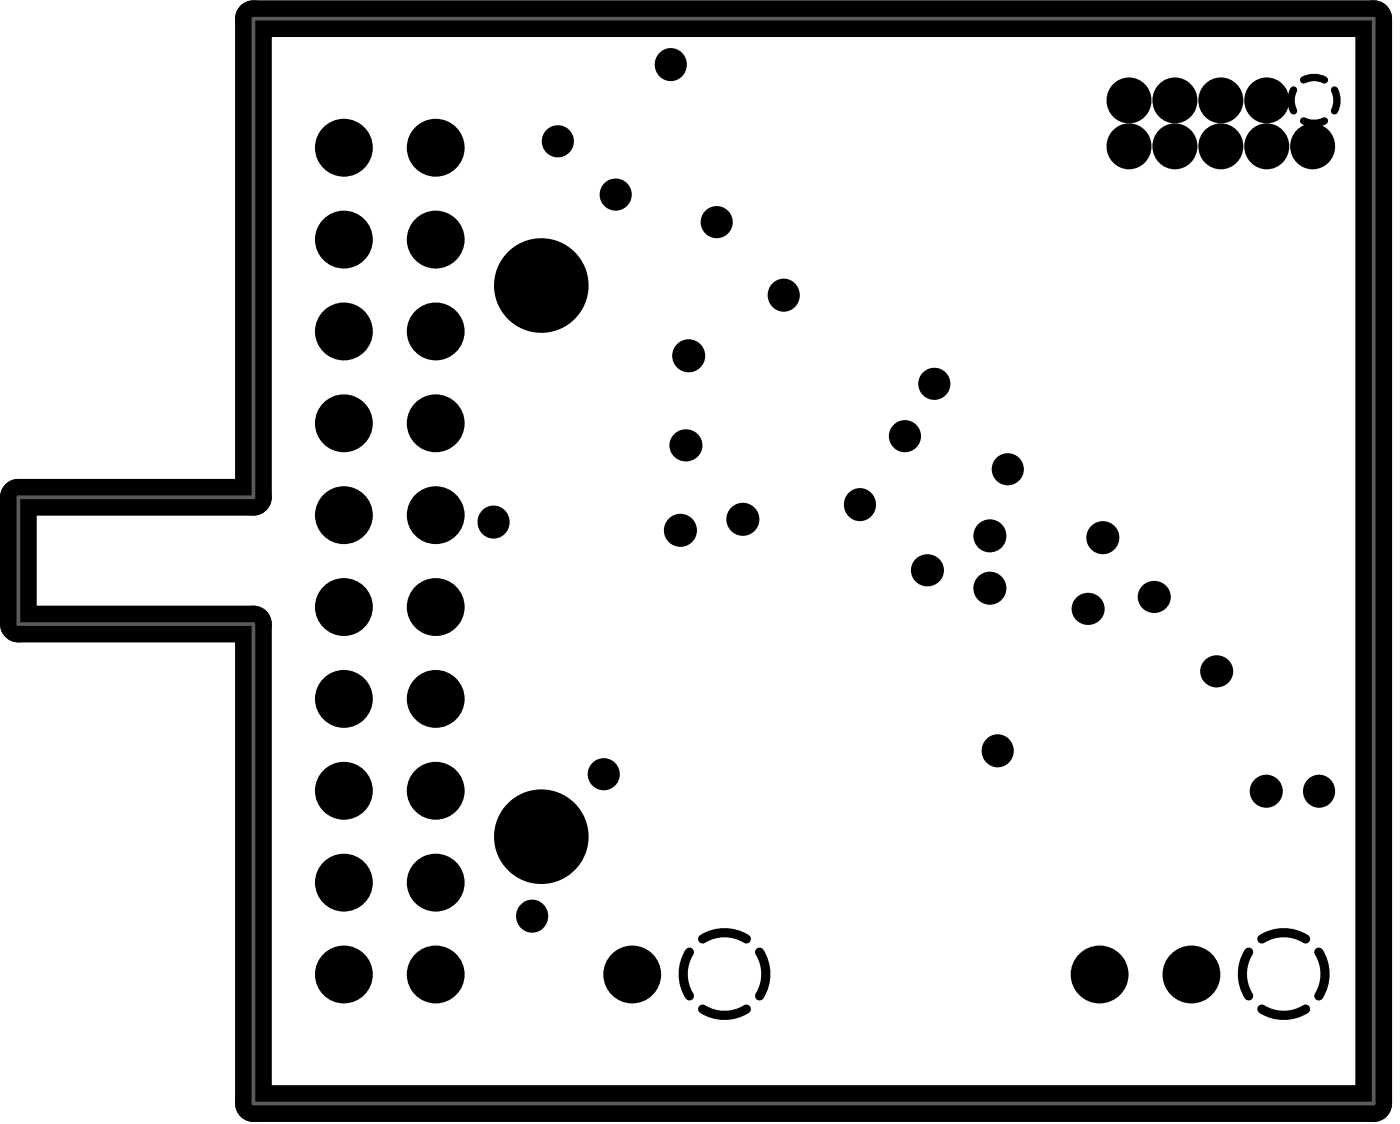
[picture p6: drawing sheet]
<svg xmlns="http://www.w3.org/2000/svg" width="64mm" height="52mm" viewBox="0 0 64 52" stroke-linecap="round" stroke-linejoin="round" font-family="sans-serif">
<path d="M11.6 .9h51.4v49.7h-51.4v-22h-10.8v-5.8h10.8z" fill="none" stroke="#000" stroke-width="1.7"/>
<g fill="#000">
<circle cx="15.8" cy="15.2" r="1.33"/>
<circle cx="15.8" cy="19.4" r="1.33"/>
<circle cx="15.8" cy="6.8" r="1.33"/>
<circle cx="15.8" cy="11" r="1.33"/>
<circle cx="20" cy="15.2" r="1.33"/>
<circle cx="20" cy="19.4" r="1.33"/>
<circle cx="20" cy="6.8" r="1.33"/>
<circle cx="20" cy="11" r="1.33"/>
<circle cx="24.8" cy="13.1" r="2.17"/>
<circle cx="25.6" cy="6.5" r=".74"/>
<circle cx="28.2" cy="8.9" r=".74"/>
<circle cx="30.8" cy="3" r=".75"/>
<circle cx="31.6" cy="16.3" r=".76"/>
<circle cx="32.9" cy="10.2" r=".74"/>
<circle cx="35.9" cy="13.5" r=".75"/>
<circle cx="41.5" cy="20" r=".74"/>
<circle cx="42.8" cy="17.6" r=".74"/>
<circle cx="51.8" cy="4.6" r="1.04"/>
<circle cx="51.8" cy="6.7" r="1.04"/>
<circle cx="53.9" cy="4.6" r="1.04"/>
<circle cx="53.9" cy="6.7" r="1.04"/>
<circle cx="56" cy="4.6" r="1.04"/>
<circle cx="56" cy="6.7" r="1.04"/>
<circle cx="58.1" cy="4.6" r="1.04"/>
<circle cx="58.1" cy="6.7" r="1.04"/>
<circle cx="60.2" cy="6.7" r="1.04"/>
<circle cx="15.8" cy="27.8" r="1.33"/>
<circle cx="15.8" cy="23.6" r="1.33"/>
<circle cx="15.8" cy="36.2" r="1.33"/>
<circle cx="15.8" cy="32" r="1.33"/>
<circle cx="20" cy="23.6" r="1.33"/>
<circle cx="20" cy="27.8" r="1.33"/>
<circle cx="20" cy="36.2" r="1.33"/>
<circle cx="20" cy="32" r="1.33"/>
<circle cx="22.6" cy="23.9" r=".75"/>
<circle cx="24.8" cy="38.3" r="2.17"/>
<circle cx="27.7" cy="35.5" r=".74"/>
<circle cx="31.2" cy="24.3" r=".76"/>
<circle cx="31.5" cy="20.4" r=".75"/>
<circle cx="34.1" cy="23.8" r=".76"/>
<circle cx="39.4" cy="23.1" r=".75"/>
<circle cx="42.5" cy="26.1" r=".75"/>
<circle cx="45.4" cy="27" r=".76"/>
<circle cx="45.4" cy="24.6" r=".76"/>
<circle cx="45.7" cy="34.4" r=".75"/>
<circle cx="46.2" cy="21.5" r=".74"/>
<circle cx="49.9" cy="27.9" r=".75"/>
<circle cx="50.6" cy="24.6" r=".76"/>
<circle cx="52.9" cy="27.3" r=".75"/>
<circle cx="55.8" cy="30.8" r=".75"/>
<circle cx="58.1" cy="36.3" r=".76"/>
<circle cx="60.5" cy="36.3" r=".75"/>
<circle cx="15.8" cy="44.7" r="1.33"/>
<circle cx="15.8" cy="40.4" r="1.33"/>
<circle cx="20" cy="44.7" r="1.33"/>
<circle cx="20" cy="40.4" r="1.33"/>
<circle cx="24.4" cy="42" r=".75"/>
<circle cx="29" cy="44.7" r="1.33"/>
<circle cx="50.4" cy="44.7" r="1.33"/>
<circle cx="54.6" cy="44.7" r="1.33"/>
</g>
<path d="M59.3 4.1a1.05 1.05 0 0 0 0 1M59.8 3.7a1.05 1.05 0 0 1 .9 0M59.8 5.5a1.05 1.05 0 0 0 .9 0M61.2 4.1a1.05 1.05 0 0 1 0 1" fill="none" stroke="#000" stroke-width=".34"/>
<path d="M31.6 43.6a1.89 1.89 0 0 0 0 2M32.2 43a1.9 1.9 0 0 1 2 0M32.2 46.2a1.9 1.9 0 0 0 2 0M34.8 43.6a1.89 1.89 0 0 1 0 2M57.3 43.6a1.89 1.89 0 0 0 0 2M57.9 43a1.9 1.9 0 0 1 2 0M57.9 46.2a1.9 1.9 0 0 0 2 0M60.5 43.6a1.89 1.89 0 0 1 0 2" fill="none" stroke="#000" stroke-width=".42"/>
<path d="M11.6 .9h51.4v49.7h-51.4v-22h-10.8v-5.8h10.8z" fill="none" stroke="#000" stroke-width=".05"/>
<path d="M11.6 .9h51.4v49.7h-51.4v-22h-10.8v-5.8h10.8z" fill="none" stroke="#5a5a5a" stroke-width=".17"/>
</svg>
